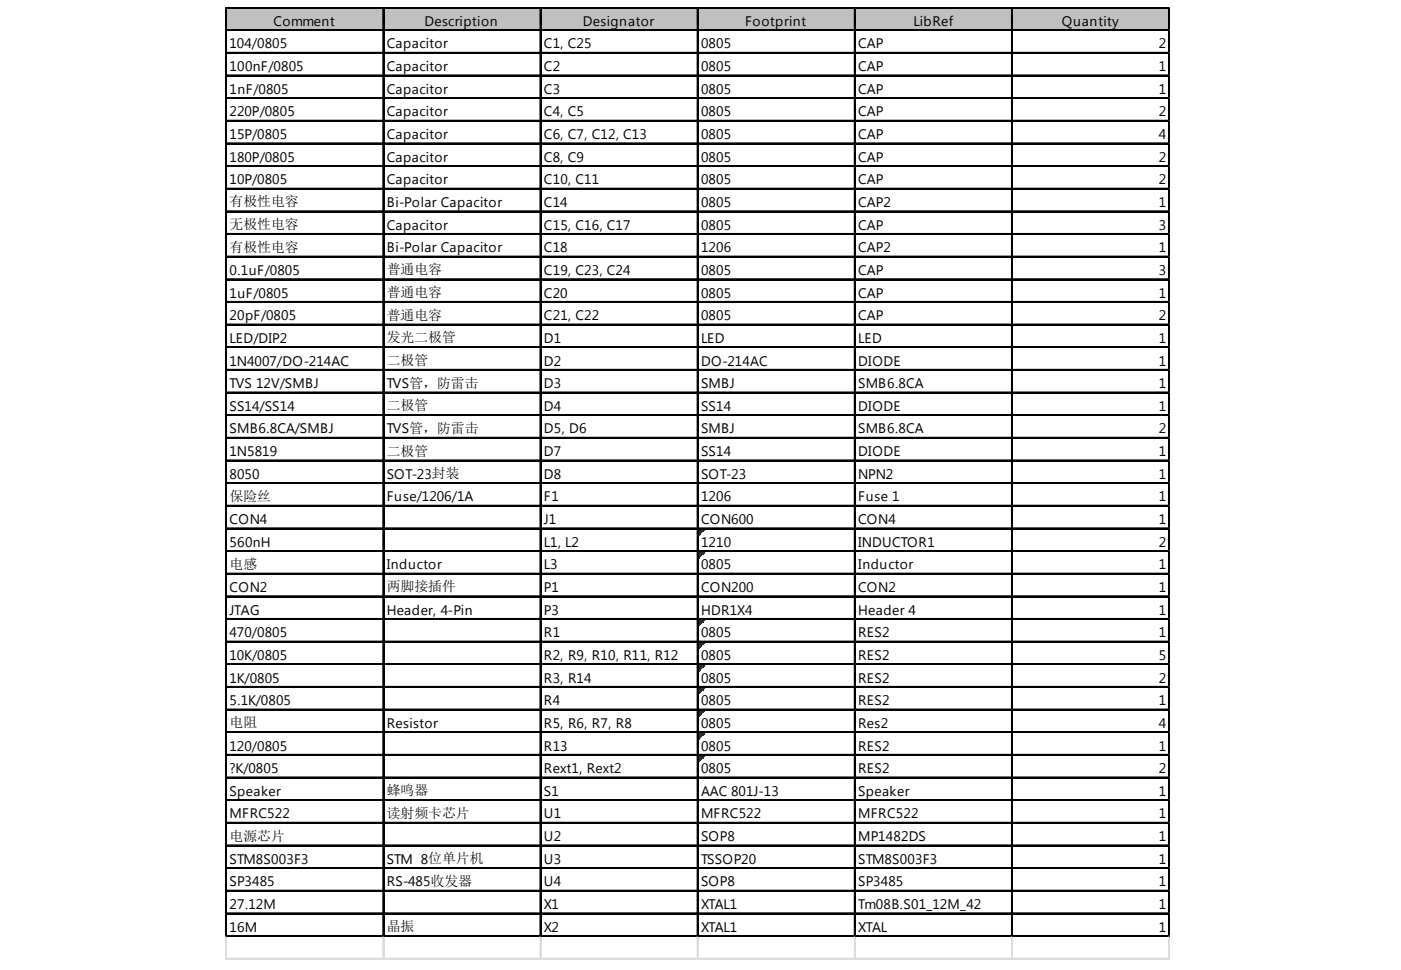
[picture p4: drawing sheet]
<svg xmlns="http://www.w3.org/2000/svg" width="289mm" height="200mm" viewBox="0 0 289 200" stroke-linecap="round" stroke-linejoin="round" font-family="sans-serif">
<defs><g id="words">
<g font-size="2.9">
<text x="56.4" y="5.3">Comment</text>
<text x="87.5" y="5.3">Description</text>
<text x="120.2" y="5.3">Designator</text>
<text x="153.6" y="5.3">Footprint</text>
<text x="188.4" y="5.3">LibRef</text>
<text x="219" y="5.3">Quantity</text>
<text x="47.3" y="10">104/0805</text>
<text x="79.8" y="10">Capacitor</text>
<text x="112.2" y="10">C1, C25</text>
<text x="144.6" y="10">0805</text>
<text x="177" y="10">CAP</text>
<text x="239" y="10">2</text>
<text x="47.3" y="14.7">100nF/0805</text>
<text x="79.8" y="14.7">Capacitor</text>
<text x="112.2" y="14.7">C2</text>
<text x="144.6" y="14.7">0805</text>
<text x="177" y="14.7">CAP</text>
<text x="239" y="14.7">1</text>
<text x="47.3" y="19.3">1nF/0805</text>
<text x="79.8" y="19.3">Capacitor</text>
<text x="112.2" y="19.3">C3</text>
<text x="144.6" y="19.3">0805</text>
<text x="177" y="19.3">CAP</text>
<text x="239" y="19.3">1</text>
<text x="47.3" y="24">220P/0805</text>
<text x="47.3" y="28.7">15P/0805</text>
<text x="79.8" y="24">Capacitor</text>
<text x="79.8" y="28.7">Capacitor</text>
<text x="112.2" y="24">C4, C5</text>
<text x="112.2" y="28.7">C6, C7, C12, C13</text>
<text x="144.6" y="24">0805</text>
<text x="144.6" y="28.7">0805</text>
<text x="177" y="24">CAP</text>
<text x="177" y="28.7">CAP</text>
<text x="239" y="24">2</text>
<text x="239" y="28.7">4</text>
<text x="47.3" y="33.3">180P/0805</text>
<text x="79.8" y="33.3">Capacitor</text>
<text x="112.2" y="33.3">C8, C9</text>
<text x="144.6" y="33.3">0805</text>
<text x="177" y="33.3">CAP</text>
<text x="239" y="33.3">2</text>
<text x="47.3" y="38">10P/0805</text>
<text x="79.8" y="38">Capacitor</text>
<text x="112.2" y="38">C10, C11</text>
<text x="144.6" y="38">0805</text>
<text x="177" y="38">CAP</text>
<text x="239" y="38">2</text>
<text x="47.3" y="42.6">有极性电容</text>
<text x="47.3" y="47.2">无极性电容</text>
<text x="79.8" y="42.7">Bi-Polar Capacitor</text>
<text x="79.8" y="47.4">Capacitor</text>
<text x="112.2" y="42.7">C14</text>
<text x="112.2" y="47.4">C15, C16, C17</text>
<text x="144.6" y="42.7">0805</text>
<text x="144.6" y="47.4">0805</text>
<text x="177" y="42.7">CAP2</text>
<text x="177" y="47.4">CAP</text>
<text x="239" y="42.7">1</text>
<text x="239" y="47.4">3</text>
<text x="47.3" y="51.9">有极性电容</text>
<text x="79.8" y="52">Bi-Polar Capacitor</text>
<text x="112.2" y="52">C18</text>
<text x="144.6" y="52">1206</text>
<text x="177" y="52">CAP2</text>
<text x="239" y="52">1</text>
<text x="47.3" y="56.7">0.1uF/0805</text>
<text x="79.8" y="56.6">普通电容</text>
<text x="112.2" y="56.7">C19, C23, C24</text>
<text x="144.6" y="56.7">0805</text>
<text x="177" y="56.7">CAP</text>
<text x="239" y="56.7">3</text>
<text x="47.3" y="61.4">1uF/0805</text>
<text x="79.8" y="61.3">普通电容</text>
<text x="79.8" y="65.9">普通电容</text>
<text x="112.2" y="61.4">C20</text>
<text x="144.6" y="61.4">0805</text>
<text x="177" y="61.4">CAP</text>
<text x="239" y="61.4">1</text>
<text x="47.3" y="66">20pF/0805</text>
<text x="47.3" y="70.7">LED/DIP2</text>
<text x="79.8" y="70.6">发光二极管</text>
<text x="112.2" y="66">C21, C22</text>
<text x="112.2" y="70.7">D1</text>
<text x="144.6" y="66">0805</text>
<text x="144.6" y="70.7">LED</text>
<text x="177" y="66">CAP</text>
<text x="177" y="70.7">LED</text>
<text x="239" y="66">2</text>
<text x="239" y="70.7">1</text>
<text x="47.3" y="75.4">1N4007/DO-214AC</text>
<text x="79.8" y="75.3">二极管</text>
<text x="112.2" y="75.4">D2</text>
<text x="144.6" y="75.4">DO-214AC</text>
<text x="177" y="75.4">DIODE</text>
<text x="239" y="75.4">1</text>
<text x="47.3" y="80">TVS 12V/SMBJ</text>
<text x="79.8" y="80">TVS管，防雷击</text>
<text x="112.2" y="80">D3</text>
<text x="144.6" y="80">SMBJ</text>
<text x="177" y="80">SMB6.8CA</text>
<text x="239" y="80">1</text>
<text x="47.3" y="84.7">SS14/SS14</text>
<text x="47.3" y="89.4">SMB6.8CA/SMBJ</text>
<text x="79.8" y="84.6">二极管</text>
<text x="79.8" y="89.4">TVS管，防雷击</text>
<text x="112.2" y="84.7">D4</text>
<text x="112.2" y="89.4">D5, D6</text>
<text x="144.6" y="84.7">SS14</text>
<text x="144.6" y="89.4">SMBJ</text>
<text x="177" y="84.7">DIODE</text>
<text x="177" y="89.4">SMB6.8CA</text>
<text x="239" y="84.7">1</text>
<text x="239" y="89.4">2</text>
<text x="47.3" y="94.1">1N5819</text>
<text x="79.8" y="93.9">二极管</text>
<text x="112.2" y="94.1">D7</text>
<text x="144.6" y="94.1">SS14</text>
<text x="177" y="94.1">DIODE</text>
<text x="239" y="94.1">1</text>
<text x="47.3" y="98.7">8050</text>
<text x="79.8" y="98.7">SOT-23封装</text>
<text x="112.2" y="98.7">D8</text>
<text x="144.6" y="98.7">SOT-23</text>
<text x="177" y="98.7">NPN2</text>
<text x="239" y="98.7">1</text>
<text x="47.3" y="103.3">保险丝</text>
<text x="79.8" y="103.4">Fuse/1206/1A</text>
<text x="112.2" y="103.4">F1</text>
<text x="144.6" y="103.4">1206</text>
<text x="177" y="103.4">Fuse 1</text>
<text x="239" y="103.4">1</text>
<text x="47.3" y="108.1">CON4</text>
<text x="47.3" y="112.7">560nH</text>
<text x="112.2" y="108.1">J1</text>
<text x="112.2" y="112.7">L1, L2</text>
<text x="144.6" y="108.1">CON600</text>
<text x="144.6" y="112.7">1210</text>
<text x="177" y="108.1">CON4</text>
<text x="177" y="112.7">INDUCTOR1</text>
<text x="239" y="108.1">1</text>
<text x="239" y="112.7">2</text>
<text x="47.3" y="117.3">电感</text>
<text x="79.8" y="117.4">Inductor</text>
<text x="112.2" y="117.4">L3</text>
<text x="144.6" y="117.4">0805</text>
<text x="177" y="117.4">Inductor</text>
<text x="239" y="117.4">1</text>
<text x="47.3" y="122.1">CON2</text>
<text x="79.8" y="122">两脚接插件</text>
<text x="112.2" y="122.1">P1</text>
<text x="144.6" y="122.1">CON200</text>
<text x="177" y="122.1">CON2</text>
<text x="239" y="122.1">1</text>
<text x="47.3" y="126.7">JTAG</text>
<text x="47.3" y="131.4">470/0805</text>
<text x="79.8" y="126.7">Header, 4-Pin</text>
<text x="112.2" y="126.7">P3</text>
<text x="112.2" y="131.4">R1</text>
<text x="144.6" y="126.7">HDR1X4</text>
<text x="144.6" y="131.4">0805</text>
<text x="177" y="126.7">Header 4</text>
<text x="177" y="131.4">RES2</text>
<text x="239" y="126.7">1</text>
<text x="239" y="131.4">1</text>
<text x="47.3" y="136.1">10K/0805</text>
<text x="112.2" y="136.1">R2, R9, R10, R11, R12</text>
<text x="144.6" y="136.1">0805</text>
<text x="177" y="136.1">RES2</text>
<text x="239" y="136.1">5</text>
<text x="47.3" y="140.8">1K/0805</text>
<text x="112.2" y="140.8">R3, R14</text>
<text x="144.6" y="140.8">0805</text>
<text x="177" y="140.8">RES2</text>
<text x="239" y="140.8">2</text>
<text x="47.3" y="145.4">5.1K/0805</text>
<text x="47.3" y="150">电阻</text>
<text x="112.2" y="145.4">R4</text>
<text x="144.6" y="145.4">0805</text>
<text x="177" y="145.4">RES2</text>
<text x="239" y="145.4">1</text>
<text x="47.3" y="154.8">120/0805</text>
<text x="79.8" y="150.1">Resistor</text>
<text x="112.2" y="150.1">R5, R6, R7, R8</text>
<text x="112.2" y="154.8">R13</text>
<text x="144.6" y="150.1">0805</text>
<text x="144.6" y="154.8">0805</text>
<text x="177" y="150.1">Res2</text>
<text x="177" y="154.8">RES2</text>
<text x="239" y="150.1">4</text>
<text x="239" y="154.8">1</text>
<text x="47.3" y="159.4">?K/0805</text>
<text x="112.2" y="159.4">Rext1, Rext2</text>
<text x="144.6" y="159.4">0805</text>
<text x="177" y="159.4">RES2</text>
<text x="239" y="159.4">2</text>
<text x="47.3" y="164.1">Speaker</text>
<text x="79.8" y="164">蜂鸣器</text>
<text x="112.2" y="164.1">S1</text>
<text x="144.6" y="164.1">AAC 801J-13</text>
<text x="177" y="164.1">Speaker</text>
<text x="239" y="164.1">1</text>
<text x="47.3" y="168.8">MFRC522</text>
<text x="47.3" y="173.3">电源芯片</text>
<text x="79.8" y="168.7">读射频卡芯片</text>
<text x="112.2" y="168.8">U1</text>
<text x="112.2" y="173.4">U2</text>
<text x="144.6" y="168.8">MFRC522</text>
<text x="144.6" y="173.4">SOP8</text>
<text x="177" y="168.8">MFRC522</text>
<text x="177" y="173.4">MP1482DS</text>
<text x="239" y="168.8">1</text>
<text x="239" y="173.4">1</text>
<text x="47.3" y="178.1">STM8S003F3</text>
<text x="79.8" y="178.1">STM 8位单片机</text>
<text x="112.2" y="178.1">U3</text>
<text x="144.6" y="178.1">TSSOP20</text>
<text x="177" y="178.1">STM8S003F3</text>
<text x="239" y="178.1">1</text>
<text x="47.3" y="182.8">SP3485</text>
<text x="79.8" y="182.8">RS-485收发器</text>
<text x="112.2" y="182.8">U4</text>
<text x="144.6" y="182.8">SOP8</text>
<text x="177" y="182.8">SP3485</text>
<text x="239" y="182.8">1</text>
<text x="47.3" y="187.5">27.12M</text>
<text x="112.2" y="187.5">X1</text>
<text x="144.6" y="187.5">XTAL1</text>
<text x="177" y="187.5">Tm08B.S01_12M_42</text>
<text x="239" y="187.5">1</text>
<text x="47.3" y="192.1">16M</text>
<text x="79.8" y="192">晶振</text>
<text x="112.2" y="192.1">X2</text>
<text x="144.6" y="192.1">XTAL1</text>
<text x="177" y="192.1">XTAL</text>
<text x="239" y="192.1">1</text>
</g>
</g></defs>
<path d="M46.8 1.7h194.5v4.7h-194.5z" fill="#c0c0c0"/>
<path d="M144.1 109.1h1.2" fill="none" stroke="#008000" stroke-width=".26"/>
<path d="M144.1 109.1h1.2v.3h-1.2z" fill="#008000"/>
<path d="M144.1 109.4h1" fill="none" stroke="#008000" stroke-width=".26"/>
<path d="M144.1 109.4h1v.3h-1z" fill="#008000"/>
<path d="M144.1 109.7h.7" fill="none" stroke="#008000" stroke-width=".26"/>
<path d="M144.1 109.7h.7v.2h-.7z" fill="#008000"/>
<path d="M144.1 109.9h.5" fill="none" stroke="#008000" stroke-width=".26"/>
<path d="M144.1 109.9h.5v.3h-.5z" fill="#008000"/>
<path d="M144.1 110.2h.2" fill="none" stroke="#008000" stroke-width=".26"/>
<path d="M144.1 110.2h.2v.2h-.2z" fill="#008000"/>
<path d="M144.1 113.8h1.2" fill="none" stroke="#008000" stroke-width=".26"/>
<path d="M144.1 113.8h1.2v.3h-1.2z" fill="#008000"/>
<path d="M144.1 114.1h1" fill="none" stroke="#008000" stroke-width=".26"/>
<path d="M144.1 114.1h1v.2h-1z" fill="#008000"/>
<path d="M144.1 114.3h.7" fill="none" stroke="#008000" stroke-width=".26"/>
<path d="M144.1 114.3h.7v.3h-.7z" fill="#008000"/>
<path d="M144.1 114.6h.5" fill="none" stroke="#008000" stroke-width=".26"/>
<path d="M144.1 114.6h.5v.2h-.5z" fill="#008000"/>
<path d="M144.1 114.8h.2" fill="none" stroke="#008000" stroke-width=".26"/>
<path d="M144.1 114.8h.2v.3h-.2z" fill="#008000"/>
<path d="M144.1 127.8h1.2" fill="none" stroke="#008000" stroke-width=".26"/>
<path d="M144.1 127.8h1.2v.3h-1.2z" fill="#008000"/>
<path d="M144.1 128.1h1" fill="none" stroke="#008000" stroke-width=".26"/>
<path d="M144.1 128.1h1v.2h-1z" fill="#008000"/>
<path d="M144.1 128.3h.7" fill="none" stroke="#008000" stroke-width=".26"/>
<path d="M144.1 128.3h.7v.3h-.7z" fill="#008000"/>
<path d="M144.1 128.6h.5" fill="none" stroke="#008000" stroke-width=".26"/>
<path d="M144.1 128.6h.5v.3h-.5z" fill="#008000"/>
<path d="M144.1 128.9h.2" fill="none" stroke="#008000" stroke-width=".26"/>
<path d="M144.1 128.9h.2v.2h-.2z" fill="#008000"/>
<path d="M144.1 132.5h1.2" fill="none" stroke="#008000" stroke-width=".26"/>
<path d="M144.1 132.5h1.2v.2h-1.2z" fill="#008000"/>
<path d="M144.1 132.7h1" fill="none" stroke="#008000" stroke-width=".26"/>
<path d="M144.1 132.7h1v.3h-1z" fill="#008000"/>
<path d="M144.1 133h.7" fill="none" stroke="#008000" stroke-width=".26"/>
<path d="M144.1 133h.7v.3h-.7z" fill="#008000"/>
<path d="M144.1 133.3h.5" fill="none" stroke="#008000" stroke-width=".26"/>
<path d="M144.1 133.3h.5v.2h-.5z" fill="#008000"/>
<path d="M144.1 133.5h.2" fill="none" stroke="#008000" stroke-width=".26"/>
<path d="M144.1 133.5h.2v.3h-.2z" fill="#008000"/>
<path d="M144.1 137.2h1.2" fill="none" stroke="#008000" stroke-width=".26"/>
<path d="M144.1 137.2h1.2v.2h-1.2z" fill="#008000"/>
<path d="M144.1 137.4h1" fill="none" stroke="#008000" stroke-width=".26"/>
<path d="M144.1 137.4h1v.3h-1z" fill="#008000"/>
<path d="M144.1 137.7h.7" fill="none" stroke="#008000" stroke-width=".26"/>
<path d="M144.1 137.7h.7v.2h-.7z" fill="#008000"/>
<path d="M144.1 137.9h.5" fill="none" stroke="#008000" stroke-width=".26"/>
<path d="M144.1 137.9h.5v.3h-.5z" fill="#008000"/>
<path d="M144.1 138.2h.2" fill="none" stroke="#008000" stroke-width=".26"/>
<path d="M144.1 138.2h.2v.3h-.2z" fill="#008000"/>
<path d="M144.1 141.8h1.2" fill="none" stroke="#008000" stroke-width=".26"/>
<path d="M144.1 141.8h1.2v.3h-1.2z" fill="#008000"/>
<path d="M144.1 142.1h1" fill="none" stroke="#008000" stroke-width=".26"/>
<path d="M144.1 142.1h1v.2h-1z" fill="#008000"/>
<path d="M144.1 142.3h.7" fill="none" stroke="#008000" stroke-width=".26"/>
<path d="M144.1 142.3h.7v.3h-.7z" fill="#008000"/>
<path d="M144.1 142.6h.5" fill="none" stroke="#008000" stroke-width=".26"/>
<path d="M144.1 142.6h.5v.3h-.5z" fill="#008000"/>
<path d="M144.1 142.9h.2" fill="none" stroke="#008000" stroke-width=".26"/>
<path d="M144.1 142.9h.2v.2h-.2z" fill="#008000"/>
<path d="M144.1 146.5h1.2" fill="none" stroke="#008000" stroke-width=".26"/>
<path d="M144.1 146.5h1.2v.3h-1.2z" fill="#008000"/>
<path d="M144.1 146.8h1" fill="none" stroke="#008000" stroke-width=".26"/>
<path d="M144.1 146.8h1v.2h-1z" fill="#008000"/>
<path d="M144.1 147h.7" fill="none" stroke="#008000" stroke-width=".26"/>
<path d="M144.1 147h.7v.3h-.7z" fill="#008000"/>
<path d="M144.1 147.3h.5" fill="none" stroke="#008000" stroke-width=".26"/>
<path d="M144.1 147.3h.5v.2h-.5z" fill="#008000"/>
<path d="M144.1 147.5h.2" fill="none" stroke="#008000" stroke-width=".26"/>
<path d="M144.1 147.5h.2v.3h-.2z" fill="#008000"/>
<path d="M144.1 151.2h1.2" fill="none" stroke="#008000" stroke-width=".26"/>
<path d="M144.1 151.2h1.2v.2h-1.2z" fill="#008000"/>
<path d="M144.1 151.4h1" fill="none" stroke="#008000" stroke-width=".26"/>
<path d="M144.1 151.4h1v.3h-1z" fill="#008000"/>
<path d="M144.1 151.7h.7" fill="none" stroke="#008000" stroke-width=".26"/>
<path d="M144.1 151.7h.7v.2h-.7z" fill="#008000"/>
<path d="M144.1 151.9h.5" fill="none" stroke="#008000" stroke-width=".26"/>
<path d="M144.1 151.9h.5v.3h-.5z" fill="#008000"/>
<path d="M144.1 152.2h.2" fill="none" stroke="#008000" stroke-width=".26"/>
<path d="M144.1 152.2h.2v.3h-.2z" fill="#008000"/>
<path d="M144.1 155.8h1.2" fill="none" stroke="#008000" stroke-width=".26"/>
<path d="M144.1 155.8h1.2v.3h-1.2z" fill="#008000"/>
<path d="M144.1 156.1h1" fill="none" stroke="#008000" stroke-width=".26"/>
<path d="M144.1 156.1h1v.3h-1z" fill="#008000"/>
<path d="M144.1 156.4h.7" fill="none" stroke="#008000" stroke-width=".26"/>
<path d="M144.1 156.4h.7v.2h-.7z" fill="#008000"/>
<path d="M144.1 156.6h.5" fill="none" stroke="#008000" stroke-width=".26"/>
<path d="M144.1 156.6h.5v.3h-.5z" fill="#008000"/>
<path d="M144.1 156.9h.2" fill="none" stroke="#008000" stroke-width=".26"/>
<path d="M144.1 156.9h.2v.2h-.2z" fill="#008000"/>
<g fill="none" stroke="#000" stroke-width=".26">
<path d="M46.6 1.5v191.7M46.7 1.5v191.7M46.8 1.5h194.5M46.8 1.6h194.5M46.8 6.1h194.5M46.8 6.3h194.5M46.8 10.8h194.5M46.8 10.9h194.5M46.8 15.5h194.5M46.8 15.6h194.5M79 1.7v191.5M79.1 1.7v191.5"/>
<path d="M111.4 1.7v191.5M111.5 1.7v191.5M143.8 1.7v191.5M143.9 1.7v191.5M176.2 1.7v191.5M176.3 1.7v191.5M208.6 1.7v191.5M208.7 1.7v191.5M241 1.7v191.5M241.2 1.7v191.5M46.8 20.1h194.5M46.8 20.3h194.5"/>
<path d="M46.8 24.8h194.5M46.8 24.9h194.5M46.8 29.5h194.5M46.8 29.6h194.5M46.8 34.2h194.5M46.8 34.3h194.5M46.8 38.8h194.5M46.8 39h194.5M46.8 43.5h194.5M46.8 43.6h194.5M46.8 48.2h194.5M46.8 48.3h194.5"/>
<path d="M46.8 52.8h194.5M46.8 53h194.5M46.8 57.5h194.5M46.8 57.6h194.5M46.8 62.2h194.5M46.8 62.3h194.5M46.8 66.8h194.5M46.8 67h194.5M46.8 71.5h194.5M46.8 71.6h194.5M46.8 76.2h194.5M46.8 76.3h194.5"/>
<path d="M46.8 80.9h194.5M46.8 81h194.5M46.8 85.5h194.5M46.8 85.7h194.5M46.8 90.2h194.5M46.8 90.3h194.5M46.8 94.9h194.5M46.8 95h194.5M46.8 99.5h194.5M46.8 99.7h194.5M46.8 104.2h194.5M46.8 104.3h194.5"/>
<path d="M46.8 108.9h194.5M46.8 109h194.5M46.8 113.5h194.5M46.8 113.7h194.5M46.8 118.2h194.5M46.8 118.3h194.5M46.8 122.9h194.5M46.8 123h194.5M46.8 127.6h194.5M46.8 127.7h194.5M46.8 132.2h194.5M46.8 132.4h194.5"/>
<path d="M46.8 136.9h194.5M46.8 137h194.5M46.8 141.6h194.5M46.8 141.7h194.5M46.8 146.2h194.5M46.8 146.4h194.5M46.8 150.9h194.5M46.8 151h194.5M46.8 155.6h194.5M46.8 155.7h194.5M46.8 160.2h194.5M46.8 160.4h194.5"/>
<path d="M46.8 164.9h194.5M46.8 165h194.5M46.8 169.6h194.5M46.8 169.7h194.5M46.8 174.3h194.5M46.8 174.4h194.5M46.8 178.9h194.5M46.8 179.1h194.5M46.8 183.6h194.5M46.8 183.7h194.5M46.8 188.3h194.5M46.8 188.4h194.5"/>
<path d="M46.8 192.9h194.5M46.8 193.1h194.5"/>
</g>
<g fill="none" stroke="#dadcdd" stroke-width=".26">
<path d="M241.3 1.5h.1M46.6 193.2v4.7M46.7 193.2v4.7M79 193.2v4.7M79.1 193.2v4.7M111.4 193.2v4.7M111.5 193.2v4.7M143.8 193.2v4.7M143.9 193.2v4.7M176.2 193.2v4.7M176.3 193.2v4.7M208.6 193.2v4.7"/>
<path d="M208.7 193.2v4.7M241 193.2v4.7M241.2 193.2v4.7"/>
</g>
<path d="M241.3 1.5v.2z" fill="#dadcdd"/>
<path d="M241.3 6.1h.1" fill="none" stroke="#dadcdd" stroke-width=".26"/>
<path d="M241.3 6.1v.3z" fill="#dadcdd"/>
<path d="M241.3 10.8h.1" fill="none" stroke="#dadcdd" stroke-width=".26"/>
<path d="M241.3 10.8v.3z" fill="#dadcdd"/>
<path d="M241.3 15.5h.1" fill="none" stroke="#dadcdd" stroke-width=".26"/>
<path d="M241.3 15.5v.2z" fill="#dadcdd"/>
<path d="M241.3 20.1h.1" fill="none" stroke="#dadcdd" stroke-width=".26"/>
<path d="M241.3 20.1v.3z" fill="#dadcdd"/>
<path d="M241.3 24.8h.1" fill="none" stroke="#dadcdd" stroke-width=".26"/>
<path d="M241.3 24.8v.3z" fill="#dadcdd"/>
<path d="M241.3 29.5h.1" fill="none" stroke="#dadcdd" stroke-width=".26"/>
<path d="M241.3 29.5v.2z" fill="#dadcdd"/>
<path d="M241.3 34.2h.1" fill="none" stroke="#dadcdd" stroke-width=".26"/>
<path d="M241.3 34.2v.2z" fill="#dadcdd"/>
<path d="M241.3 38.8h.1" fill="none" stroke="#dadcdd" stroke-width=".26"/>
<path d="M241.3 38.8v.3z" fill="#dadcdd"/>
<path d="M241.3 43.5h.1" fill="none" stroke="#dadcdd" stroke-width=".26"/>
<path d="M241.3 43.5v.3z" fill="#dadcdd"/>
<path d="M241.3 48.2h.1" fill="none" stroke="#dadcdd" stroke-width=".26"/>
<path d="M241.3 48.2v.2z" fill="#dadcdd"/>
<path d="M241.3 52.8h.1" fill="none" stroke="#dadcdd" stroke-width=".26"/>
<path d="M241.3 52.8v.3z" fill="#dadcdd"/>
<path d="M241.3 57.5h.1" fill="none" stroke="#dadcdd" stroke-width=".26"/>
<path d="M241.3 57.5v.3z" fill="#dadcdd"/>
<path d="M241.3 62.2h.1" fill="none" stroke="#dadcdd" stroke-width=".26"/>
<path d="M241.3 62.2v.2z" fill="#dadcdd"/>
<path d="M241.3 66.8h.1" fill="none" stroke="#dadcdd" stroke-width=".26"/>
<path d="M241.3 66.8v.3z" fill="#dadcdd"/>
<path d="M241.3 71.5h.1" fill="none" stroke="#dadcdd" stroke-width=".26"/>
<path d="M241.3 71.5v.3z" fill="#dadcdd"/>
<path d="M241.3 76.2h.1" fill="none" stroke="#dadcdd" stroke-width=".26"/>
<path d="M241.3 76.2v.2z" fill="#dadcdd"/>
<path d="M241.3 80.9h.1" fill="none" stroke="#dadcdd" stroke-width=".26"/>
<path d="M241.3 80.9v.2z" fill="#dadcdd"/>
<path d="M241.3 85.5h.1" fill="none" stroke="#dadcdd" stroke-width=".26"/>
<path d="M241.3 85.5v.3z" fill="#dadcdd"/>
<path d="M241.3 90.2h.1" fill="none" stroke="#dadcdd" stroke-width=".26"/>
<path d="M241.3 90.2v.3z" fill="#dadcdd"/>
<path d="M241.3 94.9h.1" fill="none" stroke="#dadcdd" stroke-width=".26"/>
<path d="M241.3 94.9v.2z" fill="#dadcdd"/>
<path d="M241.3 99.5h.1" fill="none" stroke="#dadcdd" stroke-width=".26"/>
<path d="M241.3 99.5v.3z" fill="#dadcdd"/>
<path d="M241.3 104.2h.1" fill="none" stroke="#dadcdd" stroke-width=".26"/>
<path d="M241.3 104.2v.3z" fill="#dadcdd"/>
<path d="M241.3 108.9h.1" fill="none" stroke="#dadcdd" stroke-width=".26"/>
<path d="M241.3 108.9v.2z" fill="#dadcdd"/>
<path d="M241.3 113.5h.1" fill="none" stroke="#dadcdd" stroke-width=".26"/>
<path d="M241.3 113.5v.3z" fill="#dadcdd"/>
<path d="M241.3 118.2h.1" fill="none" stroke="#dadcdd" stroke-width=".26"/>
<path d="M241.3 118.2v.3z" fill="#dadcdd"/>
<path d="M241.3 122.9h.1" fill="none" stroke="#dadcdd" stroke-width=".26"/>
<path d="M241.3 122.9v.2z" fill="#dadcdd"/>
<path d="M241.3 127.6h.1" fill="none" stroke="#dadcdd" stroke-width=".26"/>
<path d="M241.3 127.6v.2z" fill="#dadcdd"/>
<path d="M241.3 132.2h.1" fill="none" stroke="#dadcdd" stroke-width=".26"/>
<path d="M241.3 132.2v.3z" fill="#dadcdd"/>
<path d="M241.3 136.9h.1" fill="none" stroke="#dadcdd" stroke-width=".26"/>
<path d="M241.3 136.9v.3z" fill="#dadcdd"/>
<path d="M241.3 141.6h.1" fill="none" stroke="#dadcdd" stroke-width=".26"/>
<path d="M241.3 141.6v.2z" fill="#dadcdd"/>
<path d="M241.3 146.2h.1" fill="none" stroke="#dadcdd" stroke-width=".26"/>
<path d="M241.3 146.2v.3z" fill="#dadcdd"/>
<path d="M241.3 150.9h.1" fill="none" stroke="#dadcdd" stroke-width=".26"/>
<path d="M241.3 150.9v.3z" fill="#dadcdd"/>
<path d="M241.3 155.6h.1" fill="none" stroke="#dadcdd" stroke-width=".26"/>
<path d="M241.3 155.6v.2z" fill="#dadcdd"/>
<path d="M241.3 160.2h.1" fill="none" stroke="#dadcdd" stroke-width=".26"/>
<path d="M241.3 160.2v.3z" fill="#dadcdd"/>
<path d="M241.3 164.9h.1" fill="none" stroke="#dadcdd" stroke-width=".26"/>
<path d="M241.3 164.9v.3z" fill="#dadcdd"/>
<path d="M241.3 169.6h.1" fill="none" stroke="#dadcdd" stroke-width=".26"/>
<path d="M241.3 169.6v.2z" fill="#dadcdd"/>
<path d="M241.3 174.3h.1" fill="none" stroke="#dadcdd" stroke-width=".26"/>
<path d="M241.3 174.3v.2z" fill="#dadcdd"/>
<path d="M241.3 178.9h.1" fill="none" stroke="#dadcdd" stroke-width=".26"/>
<path d="M241.3 178.9v.3z" fill="#dadcdd"/>
<path d="M241.3 183.6h.1" fill="none" stroke="#dadcdd" stroke-width=".26"/>
<path d="M241.3 183.6v.3z" fill="#dadcdd"/>
<path d="M241.3 188.3h.1" fill="none" stroke="#dadcdd" stroke-width=".26"/>
<path d="M241.3 188.3v.2z" fill="#dadcdd"/>
<path d="M241.3 192.9h.1" fill="none" stroke="#dadcdd" stroke-width=".26"/>
<path d="M241.3 192.9v.3z" fill="#dadcdd"/>
<path d="M46.6 197.6h194.7M46.6 197.7h194.7" fill="none" stroke="#dadcdd" stroke-width=".26"/>
<use href="#words"/>
</svg>
